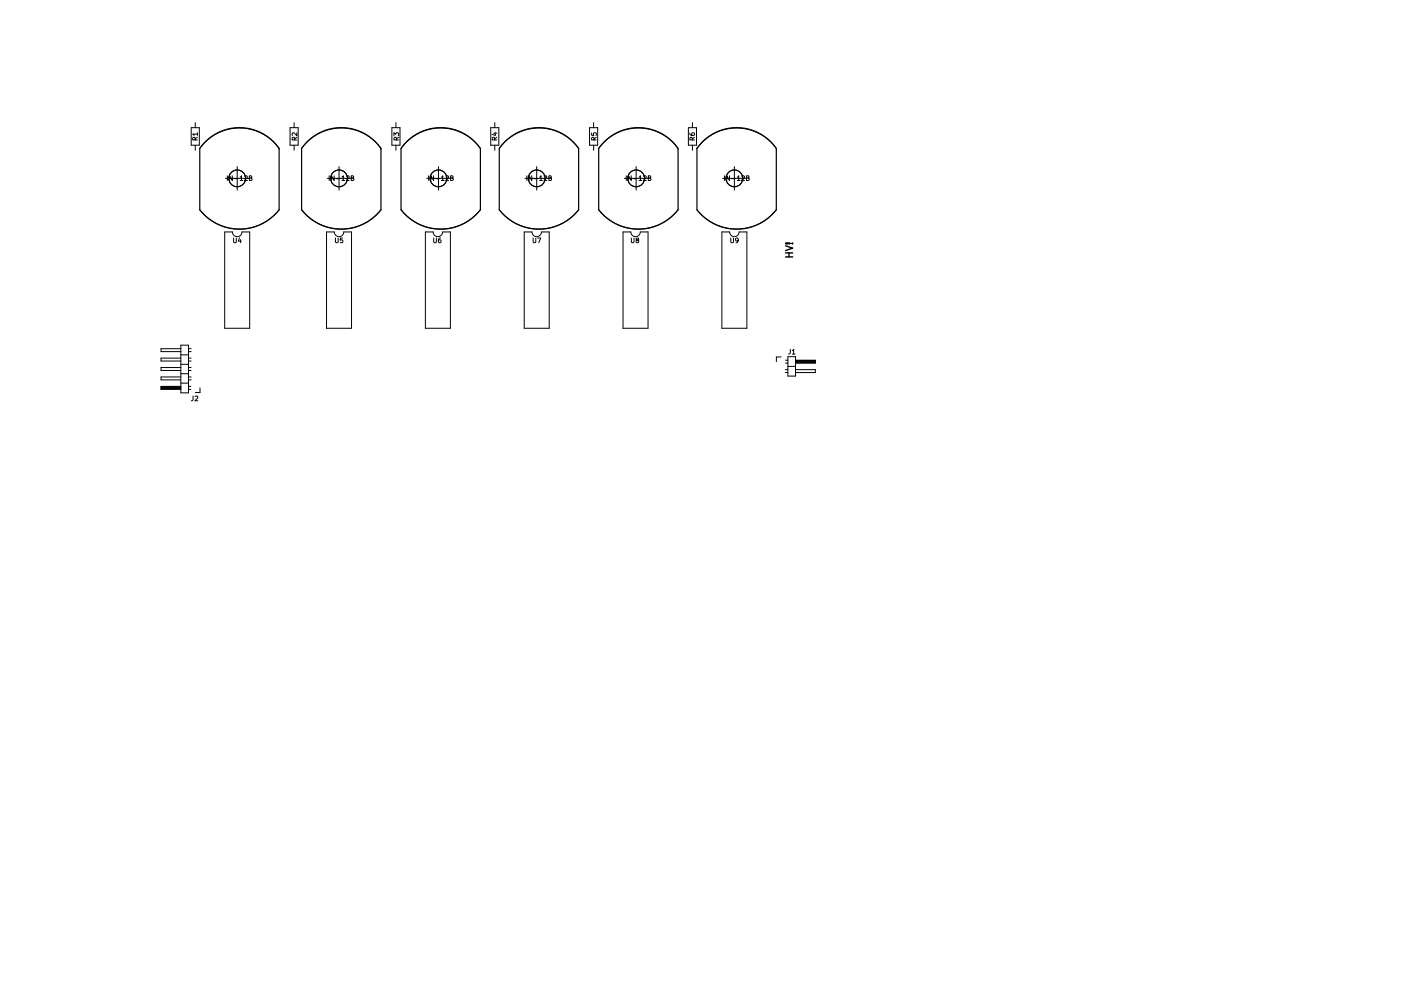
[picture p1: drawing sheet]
<svg xmlns="http://www.w3.org/2000/svg" width="297mm" height="210mm" viewBox="0 0 297 210" stroke-linecap="round" stroke-linejoin="round" font-family="sans-serif">
<path d="M166.6 52.2l1.5 .5-1.5 .5M166.6 51.7h.9M166.6 54.5h1.5M166.6 53.7h1.5M167.3 53.7v.8M167.9 51.7h.2" fill="none" stroke="#000" stroke-width=".3"/>
<g fill="none" stroke="#000" stroke-width=".21">
<path d="M40.5 27.1h1.8v3.7h-1.8zM41.4 29.7l-.1-.5h-.4v.5h1M41.4 26v1.1M41.4 30.8v1.1M41.9 28.5h-1l.2 .2M41.9 29.1l-.5 .4M41.9 28.2v.5M42.4 31.5a10.3 10.3 0 0 1 16.8 0M47.8 37.8h5M48.2 37.3v1M49.2 37.3v1l-.5-1v1M49.7 37.9h.8"/>
<path d="M50.3 35.3v5M50.9 37.6l.3-.3v1M50.9 38.3h.6M51.9 37.4l.3-.1 .2 .3-.6 .7h.6M52.9 37.8l.4-.1v-.3l-.4-.1v1h.3l.2-.3-.2-.2M61.5 27.1h1.7v3.7h-1.7zM62.4 26v1.1M62.4 30.8v1.1M62.5 29.7l-.1-.5h-.4l-.1 .5h1M62.9 28.2v.6l-.7-.6-.3 .2 .1 .3M62.9 29.1l-.4 .4M63.9 31.5a10.3 10.3 0 0 1 16.9 0"/>
<path d="M69.4 37.8h5M69.8 37.3v1M70.8 37.3v1l-.5-1v1M71.3 37.9h.8M71.9 35.3v5M72.5 37.6l.3-.3v1M72.5 38.3h.6M73.5 37.4l.3-.1 .2 .3-.6 .7h.6M74.5 37.8l.4-.1v-.3l-.4-.1v1h.3l.2-.3-.2-.2M83.1 27.1h1.7v3.7h-1.7zM83.5 28.8v-.6l.4 .3 .1-.3h.4v.6M83.9 26v1.1"/>
<path d="M83.9 30.8v1.1M84.1 29.7l-.1-.5h-.4l-.1 .5h1M84.5 29.1l-.4 .4M85 31.5a10.3 10.3 0 0 1 16.9 0M90.5 37.8h5M90.9 37.3v1M91.9 37.3v1l-.5-1v1M92.4 37.9h.8M93 35.3v5M93.6 37.6l.3-.3v1M93.6 38.3h.6M94.5 37.4l.4-.1 .2 .3-.6 .7h.6"/>
<path d="M95.5 37.8l.5-.1v-.3l-.5-.1v1h.4l.2-.3-.2-.2M104 27.1h1.8v3.7h-1.8zM104.7 28.3h.7M104.9 29.7l-.1-.5h-.4v.5h1M104.9 26v1.1M104.9 30.8v1.1M105 28.1v.6l-.7-.2M105.4 29.1l-.5 .4M105.9 31.5a10.3 10.3 0 0 1 16.8 0M111.3 37.8h5M111.7 37.3v1M112.7 37.3v1l-.5-1v1"/>
<path d="M113.2 37.9h.8M113.8 35.3v5M114.4 37.6l.3-.3v1M114.4 38.3h.6M115.4 37.4l.3-.1 .2 .3-.6 .7h.6M116.4 37.8l.4-.1v-.3l-.4-.1v1h.3l.2-.3-.2-.2M125 27.1h1.7v3.7h-1.7zM125.4 28.2v.5h.5v-.4l.4-.1v.5M125.9 26v1.1M125.9 30.8v1.1M126 29.7l-.1-.5h-.4l-.1 .5h1M126.4 29.1l-.4 .4"/>
<path d="M126.9 31.5a10.3 10.3 0 0 1 16.9 0M132.4 37.8h5M132.8 37.3v1M133.8 37.3v1l-.5-1v1M134.3 37.9h.8M134.9 35.3v5M135.5 37.6l.3-.3v1M135.5 38.3h.6M136.5 37.4l.3-.1 .2 .3-.6 .7h.6M137.5 37.8l.4-.1v-.3l-.4-.1v1h.3l.2-.3-.2-.2M146 27.1h1.7v3.7h-1.7zM146.3 28.3l.2 .4h.6l.2-.2-.1-.3-.5 .1-.1 .2 .2 .2"/>
<path d="M146.8 29.7l-.1-.5h-.3l-.1 .5h1M146.8 26v1.1M146.8 30.8v1.1M147.3 29.1l-.5 .4M147.8 31.5a10.3 10.3 0 0 1 16.8 0M153.2 37.8h5M153.6 37.3v1M154.7 37.3v1l-.6-1v1M155.1 37.9h.8M155.7 35.3v5M156.3 37.6l.3-.3v1M156.3 38.3h.6"/>
<path d="M157.3 37.4l.4-.1 .2 .3-.7 .7h.7M158.3 37.8l.4-.1 .1-.3-.5-.1v1h.4l.2-.3-.3-.2M47.6 49.2h1.7a1 1 0 0 0 1 1 1 1 0 0 0 1-1h1.6v20.5h-5.3zM49.5 50.5v.8l.2 .2 .4-.2v-.8M50.8 50.5l-.3 .7h.6M51 50.8v.7M59.2 44.5a10.7 10.7 0 0 1-16.8 0M69.2 49.2h1.7a1 1 0 0 0 1 1 1 1 0 0 0 1-1h1.6v20.5h-5.3zM71.1 50.5v.8l.2 .2 .4-.2v-.8M72.6 50.5h-.4l-.1 .5 .5-.1v.5h-.5M80.8 44.5a10.7 10.7 0 0 1-16.8 0M90.2 49.2h1.6a1 1 0 0 0 1 1 1 1 0 0 0 1-1h1.7v20.5h-5.3z"/>
<path d="M91.9 50.5v.8l.2 .2 .4-.2v-.8M93.4 50.5l-.4 .2-.1 .6 .2 .2 .4-.1-.1-.5h-.3l-.2 .2M101.9 44.5a10.7 10.7 0 0 1-16.9 0M111.1 49.2h1.7a1 1 0 0 0 1 1 1 1 0 0 0 1-1h1.6v20.5h-5.3zM113 50.5v.8l.2 .2 .4-.2v-.8M114 50.5h.6l-.4 1M122.7 44.5a10.7 10.7 0 0 1-16.8 0M132.1 49.2h1.6a1 1 0 0 0 1 1 1 1 0 0 0 1-1h1.7v20.5h-5.3zM133.9 50.5v.8l.1 .2 .4-.2v-.8M135 50.9l-.1-.3 .4-.1 .1 .3-.5 .3 .1 .4 .4-.2-.2-.4M143.8 44.5a10.7 10.7 0 0 1-16.9 0M153.1 49.2h1.6a1 1 0 0 0 1 1 1 1 0 0 0 1-1h1.7v20.5h-5.3z"/>
<path d="M154.9 50.5v.8l.2 .2 .4-.2v-.8M156.5 50.9l-.2 .2h-.3v-.5l.3-.1 .2 .2v.6l-.5 .2M164.6 44.5a10.7 10.7 0 0 1-16.8 0M38.3 76h-4.2v.6h4.2M38.3 73.2h1.7v10.2h-1.7zM38.3 74h-4.2v.6h4.2M38.3 78h-4.2v.6h4.2M38.3 80h-4.2v.6h4.2M38.3 79.3h1.7M38.3 77.3h1.7M38.3 75.3h1.7M40 76.6h.5"/>
<path d="M40 80h.5M40 78.6h.5M40 78h.5M40 76h.5M40 74.6h.5M40 74h.5M165.6 75.7h-1v1M166.5 78.4h.5M166.5 79h.5M166.5 76.4h.5M166.5 77h.5M167 75.7h1.7v4.1h-1.7z"/>
<path d="M167 77.7h1.7M167.6 74.1l-.1 .9-.3 .1M168 74.4l.3-.3v1M168 75.1h.6M168.7 76.4h4.2v.6h-4.2M168.7 78.4h4.2v.6h-4.2M168.7 76.5h4.2M168.7 76.6h4.2M168.7 76.7h4.2M168.7 76.8h4.2M168.7 77h4.2M34.1 82.5h4.2"/>
<path d="M34.1 82.4h4.2M34.1 82.3h4.2M34.1 82.2h4.2M34.1 82.1h4.2M38.3 82h-4.2v.6h4.2M38.3 81.3h1.7M40 82.6h.5M40 82h.5M40 80.6h.5M40.9 84v.9l-.3 .1M41.4 84.1l.4-.1 .1 .3-.6 .7h.6M42.4 82.3v1h-1"/>
<circle cx="50.3" cy="37.8" r="1.77"/>
<circle cx="50.3" cy="37.8" r="1.8"/>
<circle cx="71.9" cy="37.8" r="1.77"/>
<circle cx="71.9" cy="37.8" r="1.8"/>
<circle cx="93" cy="37.8" r="1.77"/>
<circle cx="93" cy="37.8" r="1.8"/>
<circle cx="113.8" cy="37.8" r="1.77"/>
<circle cx="113.8" cy="37.8" r="1.8"/>
<circle cx="134.9" cy="37.8" r="1.77"/>
<circle cx="134.9" cy="37.8" r="1.8"/>
<circle cx="155.7" cy="37.8" r="1.77"/>
<circle cx="155.7" cy="37.8" r="1.8"/>
</g>
<path d="M59.2 31.5a10.2 10.2 0 0 0-16.8 0v13a10.6 10.6 0 0 0 16.8 0v-13M101.8 31.5a10.2 10.2 0 0 0-16.8 0v13a10.6 10.6 0 0 0 16.9 0v-13M122.7 31.5a10.2 10.2 0 0 0-16.8 0v13a10.6 10.6 0 0 0 16.8 0v-13M128.2 30a10.2 10.2 0 0 1 15.6 1.5v13a10.6 10.6 0 0 1-16.9 0v-13zM149 30a10.2 10.2 0 0 1 15.6 1.5v13a10.6 10.6 0 0 1-16.8 0v-13zM63.9 44.5v-13a10.2 10.2 0 0 1 16.9 0v13a10.7 10.7 0 0 1-16.8 0" fill="none" stroke="#000" stroke-width=".25"/>
</svg>
